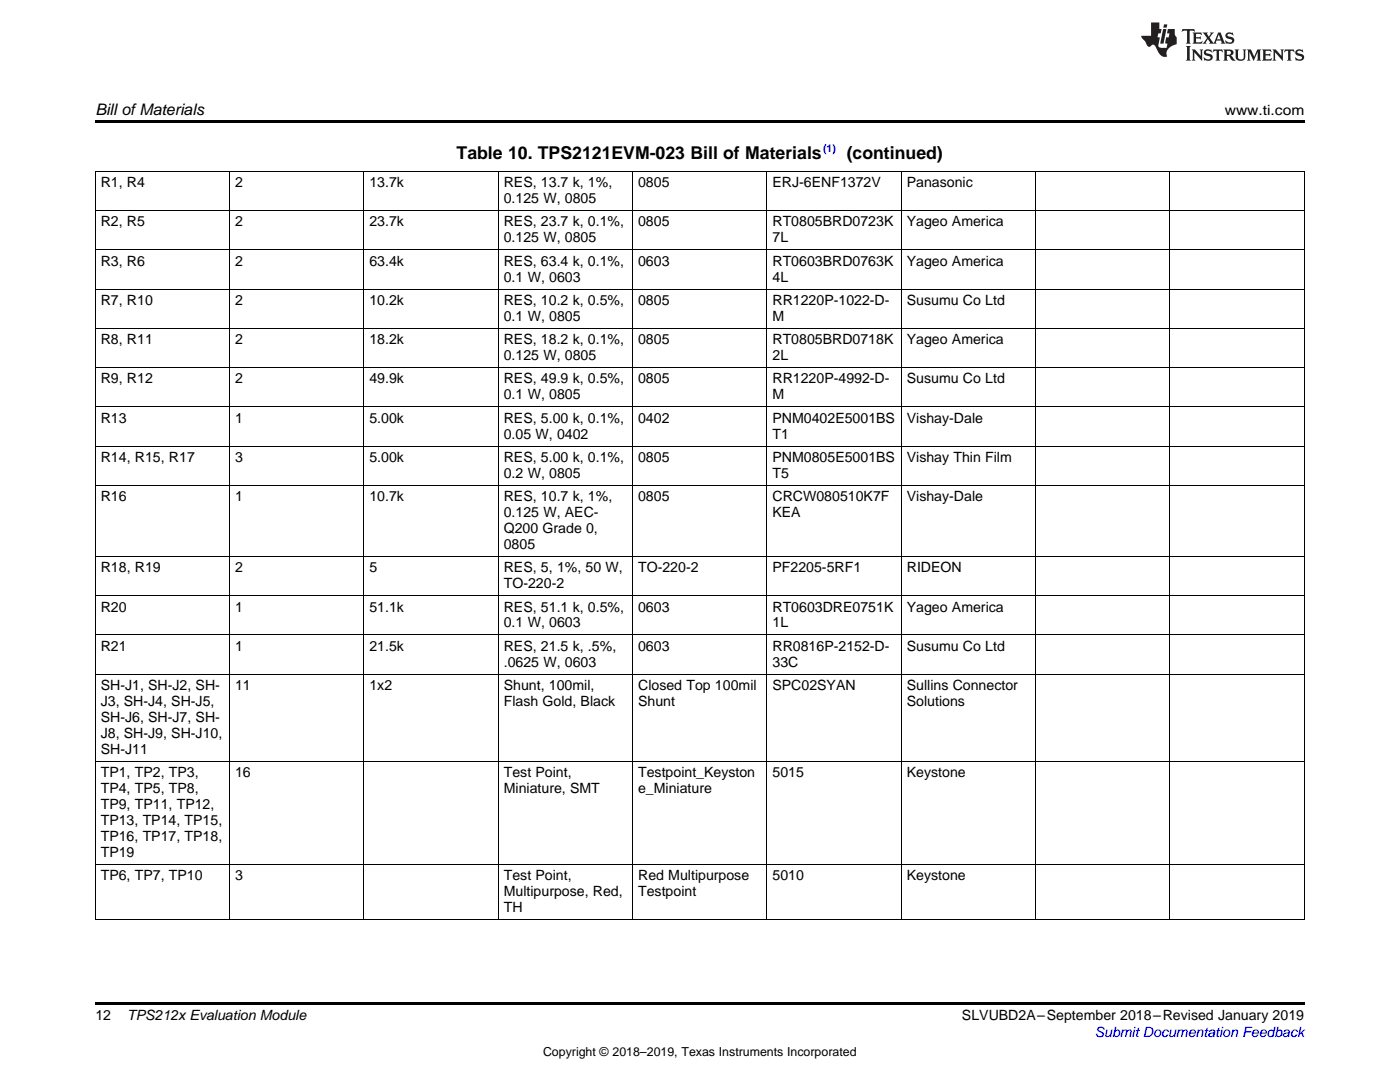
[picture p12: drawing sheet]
<svg xmlns="http://www.w3.org/2000/svg" width="279mm" height="216mm" viewBox="0 0 279 216" stroke-linecap="round" stroke-linejoin="round" font-family="sans-serif">
<defs><g id="words">
<g font-size="3.5">
<text x="91.1" y="31.8">Table 10. TPS2121EVM-023 Bill of Materials</text>
<text x="169" y="31.8">(continued)</text>
</g>
<text font-size="3.2" x="19" y="23">Bill ofMaterials</text>
<g font-size="2.8">
<text x="244.4" y="23">www.ti.com</text>
<text x="20.1" y="37.4">R1, R4</text>
<text x="46.9" y="37.4">2</text>
<text x="73.7" y="37.4">13.7k</text>
<text x="100.5" y="37.4">RES, 13.7 k, 1%,</text>
<text x="100.5" y="40.5">0.125 W, 0805</text>
<text x="127.4" y="37.4">0805</text>
<text x="154.2" y="37.4">ERJ-6ENF1372V</text>
<text x="181" y="37.4">Panasonic</text>
<text x="20.1" y="45.2">R2, R5</text>
<text x="46.9" y="45.2">2</text>
<text x="73.7" y="45.2">23.7k</text>
<text x="100.5" y="45.2">RES, 23.7 k, 0.1%,</text>
<text x="127.4" y="45.2">0805</text>
<text x="154.2" y="45.2">RT0805BRD0723K</text>
<text x="181" y="45.2">Yageo America</text>
<text x="20.1" y="53">R3, R6</text>
<text x="46.9" y="53">2</text>
<text x="73.7" y="53">63.4k</text>
<text x="100.5" y="48.4">0.125 W, 0805</text>
<text x="100.5" y="53">RES, 63.4 k, 0.1%,</text>
<text x="127.4" y="53">0603</text>
<text x="154.2" y="48.4">7L</text>
<text x="154.2" y="53">RT0603BRD0763K</text>
<text x="181" y="53">Yageo America</text>
<text x="100.5" y="56.2">0.1 W, 0603</text>
<text x="154.2" y="56.2">4L</text>
<text x="20.1" y="60.9">R7, R10</text>
<text x="46.9" y="60.9">2</text>
<text x="73.7" y="60.9">10.2k</text>
<text x="100.5" y="60.9">RES, 10.2 k, 0.5%,</text>
<text x="100.5" y="64">0.1 W, 0805</text>
<text x="127.4" y="60.9">0805</text>
<text x="154.2" y="60.9">RR1220P-1022-D-</text>
<text x="154.2" y="64">M</text>
<text x="181" y="60.9">Susumu Co Ltd</text>
<text x="20.1" y="68.7">R8, R11</text>
<text x="46.9" y="68.7">2</text>
<text x="73.7" y="68.7">18.2k</text>
<text x="100.5" y="68.7">RES, 18.2 k, 0.1%,</text>
<text x="100.5" y="71.9">0.125 W, 0805</text>
<text x="127.4" y="68.7">0805</text>
<text x="154.2" y="68.7">RT0805BRD0718K</text>
<text x="154.2" y="71.9">2L</text>
<text x="181" y="68.7">Yageo America</text>
<text x="20.1" y="76.5">R9, R12</text>
<text x="46.9" y="76.5">2</text>
<text x="73.7" y="76.5">49.9k</text>
<text x="100.5" y="76.5">RES, 49.9 k, 0.5%,</text>
<text x="127.4" y="76.5">0805</text>
<text x="154.2" y="76.5">RR1220P-4992-D-</text>
<text x="181" y="76.5">Susumu Co Ltd</text>
<text x="100.5" y="79.7">0.1 W, 0805</text>
<text x="154.2" y="79.7">M</text>
<text x="20.1" y="84.3">R13</text>
<text x="46.9" y="84.3">1</text>
<text x="73.7" y="84.3">5.00k</text>
<text x="100.5" y="84.3">RES, 5.00 k, 0.1%,</text>
<text x="100.5" y="87.5">0.05 W, 0402</text>
<text x="127.4" y="84.3">0402</text>
<text x="154.2" y="84.3">PNM0402E5001BS</text>
<text x="154.2" y="87.5">T1</text>
<text x="181" y="84.3">Vishay-Dale</text>
<text x="20.1" y="92.2">R14, R15, R17</text>
<text x="46.9" y="92.2">3</text>
<text x="73.7" y="92.2">5.00k</text>
<text x="100.5" y="92.2">RES, 5.00 k, 0.1%,</text>
<text x="100.5" y="95.4">0.2 W, 0805</text>
<text x="127.4" y="92.2">0805</text>
<text x="154.2" y="92.2">PNM0805E5001BS</text>
<text x="154.2" y="95.4">T5</text>
<text x="181" y="92.2">Vishay Thin Film</text>
<text x="20.1" y="100">R16</text>
<text x="46.9" y="100">1</text>
<text x="73.7" y="100">10.7k</text>
<text x="100.5" y="100">RES, 10.7 k, 1%,</text>
<text x="127.4" y="100">0805</text>
<text x="154.2" y="100">CRCW080510K7F</text>
<text x="181" y="100">Vishay-Dale</text>
<text x="100.5" y="103.2">0.125 W, AEC-</text>
<text x="100.5" y="106.4">Q200 Grade 0,</text>
<text x="154.2" y="103.2">KEA</text>
<text x="100.5" y="109.5">0805</text>
<text x="20.1" y="114.2">R18, R19</text>
<text x="46.9" y="114.2">2</text>
<text x="73.7" y="114.2">5</text>
<text x="100.5" y="114.2">RES, 5, 1%, 50 W,</text>
<text x="100.5" y="117.4">TO-220-2</text>
<text x="127.4" y="114.2">TO-220-2</text>
<text x="154.2" y="114.2">PF2205-5RF1</text>
<text x="181" y="114.2">RIDEON</text>
<text x="20.1" y="122">R20</text>
<text x="46.9" y="122">1</text>
<text x="73.7" y="122">51.1k</text>
<text x="100.5" y="122">RES, 51.1 k, 0.5%,</text>
<text x="100.5" y="125.2">0.1 W, 0603</text>
<text x="127.4" y="122">0603</text>
<text x="154.2" y="122">RT0603DRE0751K</text>
<text x="154.2" y="125.2">1L</text>
<text x="181" y="122">Yageo America</text>
<text x="20.1" y="129.9">R21</text>
<text x="46.9" y="129.9">1</text>
<text x="73.7" y="129.9">21.5k</text>
<text x="100.5" y="129.9">RES, 21.5 k, .5%,</text>
<text x="127.4" y="129.9">0603</text>
<text x="154.2" y="129.9">RR0816P-2152-D-</text>
<text x="181" y="129.9">Susumu Co Ltd</text>
<text x="20.1" y="137.7">SH-J1, SH-J2, SH-</text>
<text x="46.9" y="137.7">11</text>
<text x="73.7" y="137.7">1x2</text>
<text x="100.5" y="133">.0625 W, 0603</text>
<text x="100.5" y="137.7">Shunt, 100mil,</text>
<text x="127.4" y="137.7">Closed Top 100mil</text>
<text x="154.2" y="133">33C</text>
<text x="154.2" y="137.7">SPC02SYAN</text>
<text x="181" y="137.7">Sullins Connector</text>
<text x="20.1" y="140.9">J3, SH-J4, SH-J5,</text>
<text x="100.5" y="140.9">Flash Gold, Black</text>
<text x="127.4" y="140.9">Shunt</text>
<text x="181" y="140.9">Solutions</text>
<text x="20.1" y="144">SH-J6, SH-J7, SH-</text>
<text x="20.1" y="147.2">J8, SH-J9, SH-J10,</text>
<text x="20.1" y="150.4">SH-J11</text>
<text x="20.1" y="155">TP1, TP2, TP3,</text>
<text x="46.9" y="155">16</text>
<text x="100.5" y="155">Test Point,</text>
<text x="127.4" y="155">Testpoint_Keyston</text>
<text x="154.2" y="155">5015</text>
<text x="181" y="155">Keystone</text>
<text x="20.1" y="158.2">TP4, TP5, TP8,</text>
<text x="20.1" y="161.4">TP9, TP11, TP12,</text>
<text x="100.5" y="158.2">Miniature, SMT</text>
<text x="127.4" y="158.2">e_Miniature</text>
<text x="20.1" y="164.6">TP13, TP14, TP15,</text>
<text x="20.1" y="167.7">TP16, TP17, TP18,</text>
<text x="20.1" y="170.9">TP19</text>
<text x="20.1" y="175.6">TP6, TP7, TP10</text>
<text x="46.9" y="175.6">3</text>
<text x="100.5" y="175.6">Test Point,</text>
<text x="100.5" y="178.8">Multipurpose, Red,</text>
<text x="127.4" y="175.6">Red Multipurpose</text>
<text x="127.4" y="178.8">Testpoint</text>
<text x="154.2" y="175.6">5010</text>
<text x="181" y="175.6">Keystone</text>
<text x="100.5" y="181.9">TH</text>
<text x="19" y="203.5">12</text>
<text x="25.4" y="203.6">TPS212x Evaluation Module</text>
<text x="192" y="203.6">SLVUBD2A–September 2018–Revised January 2019</text>
</g>
<text font-size="2.8" fill="#00f" x="218.5" y="206.9">Submit Documentation Feedback</text>
<text font-size="2.5" x="108.4" y="210.7">Copyright © 2018–2019, Texas Instruments Incorporated</text>
<text font-size="2.1" fill="#00f" x="164.2" y="30.4">(1)</text>
</g></defs>
<path d="M19 24h241.3v.6h-241.3zM19 200h241.3v.6h-241.3z" fill="#000"/>
<g fill="none" stroke="#000" stroke-width=".2">
<path d="M19 34.2h241.3M19.1 34.3v149.2M45.8 34.3v149.2M72.6 34.3v149.2M99.4 34.3v149.2M126.2 34.3v149.2M153.1 34.3v149.2M179.9 34.3v149.2M206.7 34.3v149.2M233.5 34.3v149.2M260.3 34.3v149.2M19 57.7h241.3"/>
<path d="M19 49.9h241.3M19 42h241.3M19 73.4h241.3M19 65.5h241.3M19 96.9h241.3M19 89h241.3M19 81.2h241.3M19 118.9h241.3M19 111h241.3M19 134.5h241.3M19 126.7h241.3M19 151.9h241.3"/>
<path d="M19 172.4h241.3M19 183.4h241.3"/>
</g>
<g fill="#231f20">
<path d="M236 5.8l-.1 .6 .4-.3h.6v.2v2.1l-.2 .3h.9l-.2-.3v-2.1l.1-.2h.5l.5 .3-.2-.6zM238 6.5l.2 .4v1.5l-.2 .3h1.8l.2-.5a1.04 1.04 0 0 1-1.3 .1v-.6h.6l.3 .2v-.7l-.3 .2h-.6v-.6h.8l.4 .2-.2-.5zM240 6.5l.9 1.1-.9 1.1h.8l-.2-.2 .4-.7 .5 .7-.2 .2h1.5l-.2-.2 .2-.4h.9l.1 .4-.2 .2h1l-.3-.3-.7-1.9h-.5l-.9 2.1-.8-1.1 .9-1h-.8l.1 .3-.4 .5-.3-.6 .1-.2zM243.2 6.9l.4 .9h-.7zM244.8 6.6a.63 .63 0 0 0-.2 .7 .63 .63 0 0 0 .6 .4l.6 .2 .1 .2a.75 .75 0 0 1-.7 .4 .75 .75 0 0 1-.6-.5l.1 .7 .1-.1a1.11 1.11 0 0 0 1.5-.5 1.13 1.13 0 0 0-1.2-.9l-.1-.3a1.04 1.04 0 0 1 1.2 .2l-.2-.6-.2 .1-.4-.1zM236.7 9.2l.2 .3v2.2l-.2 .4h1l-.3-.4v-2.2l.3-.3zM237.8 9.9l.3 .3v1.5l-.3 .4h.8l-.2-.4v-1.3l1.5 1.7v-1.9l.2-.3h-.7l.2 .3v.9l-1.1-1.2zM240.5 10a.62 .62 0 0 0-.2 .7 .62 .62 0 0 0 .6 .4l.6 .2 .1 .2a.76 .76 0 0 1-.7 .4 .76 .76 0 0 1-.7-.5l.2 .7 .1-.1a1.11 1.11 0 0 0 1.5-.6 1.13 1.13 0 0 0-1.2-.8l-.1-.3a1.04 1.04 0 0 1 1.2 .1l-.2-.5-.2 .1-.5-.2zM242.2 9.9l-.2 .6a.61 .61 0 0 1 .8-.3v1.5l-.2 .4h.9l-.2-.4v-1.5a.63 .63 0 0 1 .7 .3l-.1-.6zM244.1 9.9l.3 .3v1.5l-.3 .4h1l-.2-.2-.1-.7 .6 .2a.76 .76 0 0 0 1.2 .6l-1-.9a.58 .58 0 0 0 .6-.6 .58 .58 0 0 0-.5-.6zM244.9 10.2l.1-.1a.45 .45 0 0 1 .5 .1 .45 .45 0 0 1 .1 .5l-.8 .2zM246.4 9.9l.2 .2a2.17 2.17 0 0 0 .3 1.9 .99 .99 0 0 0 1.6-.7v-1.1l.2-.3h-.7l.2 .2a1.92 1.92 0 0 1-.2 1.7 .6 .6 0 0 1-.9-.5v-1.1l.2-.3zM248.9 9.9l.2 .3v1.5l-.2 .4h.7l-.2-.4v-1.4l.8 1.8 .8-1.8v1.4l-.2 .4h.9l-.2-.4v-1.5l.2-.3h-.8l-.6 1.4-.6-1.4zM251.9 9.9l.2 .3v1.5l-.2 .4h1.8l.1-.6a1.04 1.04 0 0 1-1.2 .2v-.6h.5l.4 .1v-.6l-.4 .2h-.5v-.6h.8l.3 .2-.1-.5zM254 9.9l.2 .3v1.5l-.2 .4h.7l-.2-.4v-1.3l1.5 1.7v-1.9l.2-.3h-.7l.2 .3v.9l-1.1-1.2zM256.4 9.9l-.1 .6a.61 .61 0 0 1 .7-.3l.1 1.5-.3 .4h1l-.3-.4 .1-1.5a.63 .63 0 0 1 .7 .3l-.1-.6zM258.7 10a.62 .62 0 0 0-.2 .7 .62 .62 0 0 0 .6 .4l.6 .2 .1 .2a.76 .76 0 0 1-.7 .4 .76 .76 0 0 1-.6-.5l.1 .7 .1-.1a1.11 1.11 0 0 0 1.6-.6 1.13 1.13 0 0 0-1.3-.8l-.1-.3a1.04 1.04 0 0 1 1.2 .1l-.1-.5-.2 .1-.5-.2z"/>
<path d="M229.7 4.5v2.6h-1.9v.4l.8 .9a.91 .91 0 0 0 1 .9 .56 .56 0 0 1 .5-.4 .56 .56 0 0 1 .5 .3l.4 .8a1.53 1.53 0 0 0 1.9 1.3 1.54 1.54 0 0 1 1-2.1l.9-.4v-1.4a1.52 1.52 0 0 1-.4-1.6h-1.3l-.2 .9h.5l-.2 .8h-.5l-.1 .9v.2l.4 .1-.2 .9a1.93 1.93 0 0 1-1.6-.3l.3-1.8h-.5l.2-.8h.4l.2-.9h-.4v-1.3zM232.1 5.8l-.6 2.9h.7l.6-2.9zM232.3 4.9l-.1 .6h.6l.2-.6z"/>
</g>
<use href="#words"/>
</svg>
